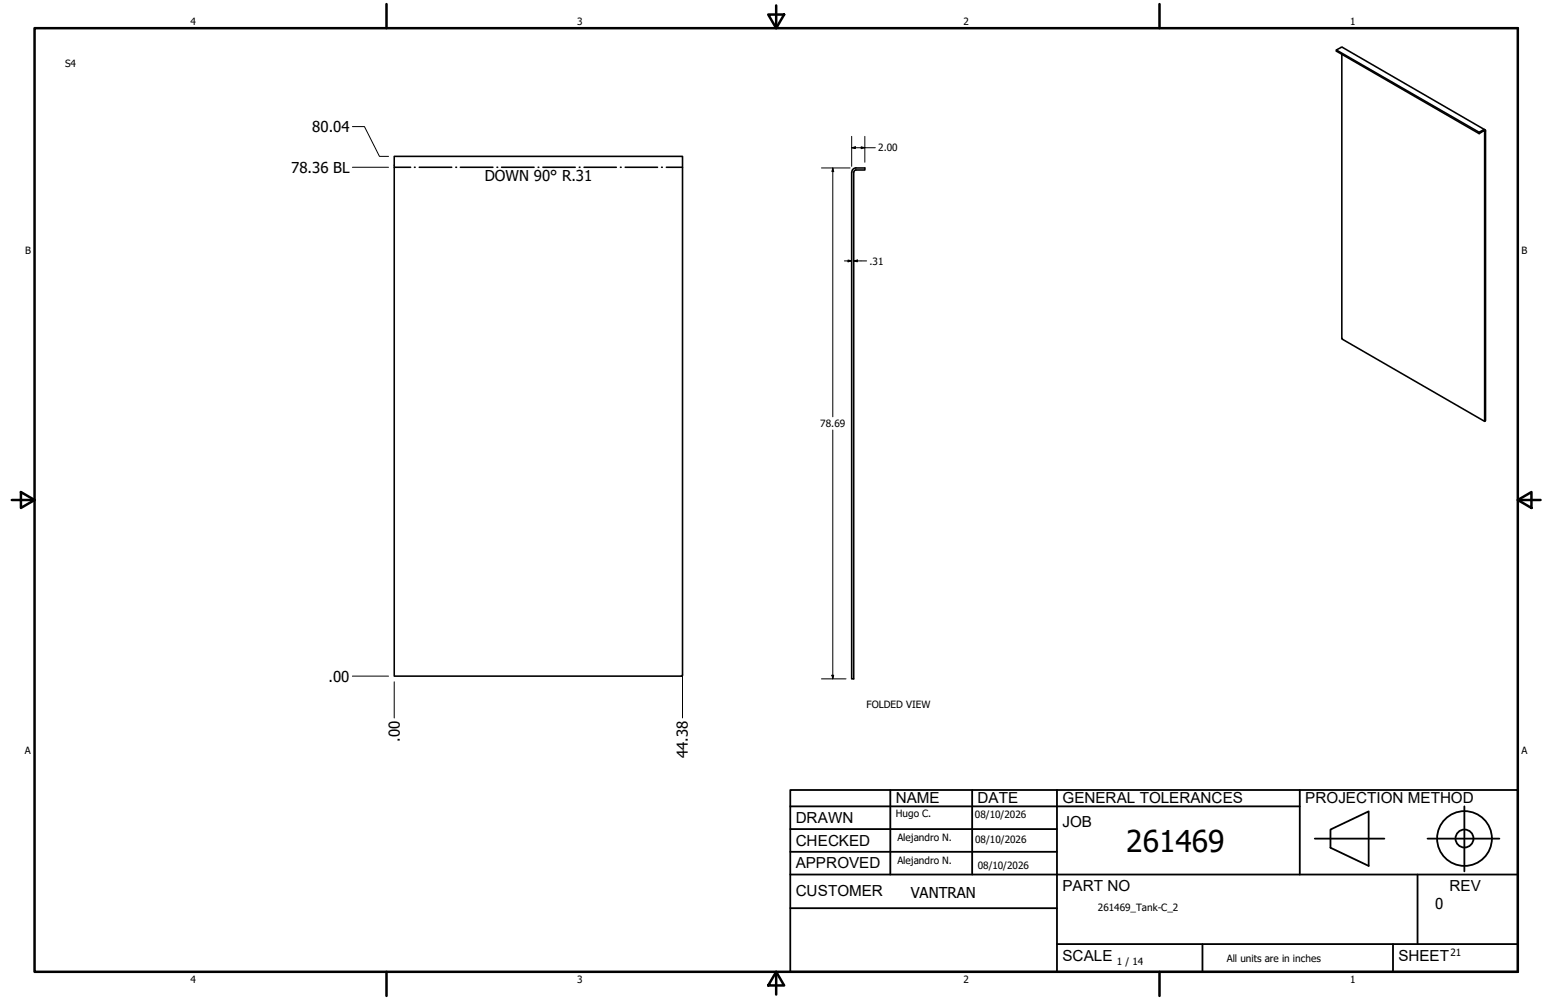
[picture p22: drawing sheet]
<svg xmlns="http://www.w3.org/2000/svg" width="432mm" height="279mm" viewBox="0 0 432 279" stroke-linecap="round" stroke-linejoin="round" font-family="sans-serif">
<defs><g id="words">
<text font-size="8.4" x="314.6" y="238.1">261469</text>
<g font-size="4.3">
<text x="250.2" y="224.2">NAME</text>
<text x="273" y="224.2">DATE</text>
<text x="296.7" y="224.3">GENERAL TOLERANCES</text>
<text x="364.6" y="224.3">PROJECTION METHOD</text>
<text x="222.2" y="229.9">DRAWN</text>
<text x="296.7" y="230.9">JOB</text>
<text x="222.2" y="236.3">CHECKED</text>
<text x="222.2" y="242.6">APPROVED</text>
<text x="222.2" y="250.3">CUSTOMER</text>
<text x="296.7" y="249">PART NO</text>
<text x="404.8" y="248.9">REV</text>
<text x="296.7" y="268.4">SCALE</text>
<text x="390.6" y="268.4">SHEET</text>
</g>
<g font-size="4.2">
<text x="87.2" y="36.9">80.04</text>
<text x="81.3" y="48.3">78.36 BL</text>
<text x="135.4" y="50.7">DOWN 90° R.31</text>
<text x="91.8" y="190.4">.00</text>
<text x="111.6" y="207.3" transform="rotate(-90 111.6 207.3)">.00</text>
<text x="192.2" y="211.8" transform="rotate(-90 192.2 211.8)">44.38</text>
<text x="254.4" y="250.8">VANTRAN</text>
<text x="400.9" y="254">0</text>
</g>
<g font-size="2.8">
<text x="53.2" y="6.9">4</text>
<text x="161.2" y="6.9">3</text>
<text x="269.1" y="6.9">2</text>
<text x="377.1" y="6.9">1</text>
<text x="18.2" y="18.7">S4</text>
<text x="245.3" y="42.3">2.00</text>
<text x="7" y="70.9">B</text>
<text x="424.9" y="70.9">B</text>
<text x="242.8" y="73.9">.31</text>
<text x="229.1" y="119.3">78.69</text>
<text x="242" y="197.9">FOLDED VIEW</text>
<text x="6.9" y="210.6">A</text>
<text x="424.9" y="210.6">A</text>
<text x="250.2" y="228.3">Hugo C.</text>
<text x="272.3" y="228.4">08/10/2026</text>
<text x="250.6" y="234.9">Alejandro N.</text>
<text x="272.4" y="235.6">08/10/2026</text>
<text x="250.6" y="241.5">Alejandro N.</text>
<text x="273.1" y="242.8">08/10/2026</text>
<text x="306.6" y="254.5">261469_Tank-C_2</text>
<text x="312" y="269.7">1 / 14</text>
<text x="342.6" y="268.7">All units are in inches</text>
<text x="405.1" y="267.1">21</text>
<text x="53.2" y="274.6">4</text>
<text x="161.2" y="274.6">3</text>
<text x="269.1" y="274.6">2</text>
<text x="377.1" y="274.6">1</text>
</g>
</g></defs>
<!-- layer: GIGA_BendDown -->
<g fill="none" stroke="#000" stroke-width=".44">
<path d="M110.1 46.7h4.6M115.8 46.7h.2M117.1 46.7h9.1M127.3 46.7h.2M128.6 46.7h9.1M138.8 46.7h.2M140.1 46.7h9.1M150.3 46.7h.2M151.6 46.7h9.1M161.8 46.7h.2M163.1 46.7h9M173.3 46.7h.2"/>
<path d="M174.6 46.7h9M184.8 46.7h.2M186.1 46.7h4.5"/>
</g>
<!-- layer: Visible (ANSI) -->
<path d="M373.3 14l39.8 23M374.8 15.2v79.4l39.9 23.1M413.1 37l1.4-.8 .4 .2v81.1l-.2 .2v-81l-.4-.1-1.2 .7zM414.7 36.3l-39.8-23.1-1.6 .8v.3l39.8 23M237.9 48.1v141.6h.5v-141.6M237.9 48a1.11 1.11 0 0 1 1.1-1.1h2.6v.6h-2.6l-.4 .3-.1 .2M190.6 188.6v-144.9h-80.5v145.2h80.2M190.6 188.6l-.3 .3" fill="none" stroke="#000" stroke-width=".44"/>
<!-- layer: Borde (ANSI) -->
<g fill="none" stroke="#000" stroke-width=".7">
<path d="M9.7 7.9h414.2v263.6h-414.2zM107.9 1.1v6.8M214.6 4.1h4.4l-2.2 3.8zM216.8 1.5v6.4M323.8 1.1v6.8M3.3 139.7h6.4M5.8 137.5l3.9 2.2-3.9 2.2zM423.9 139.7l3.8-2.2v4.4zM423.9 139.7h6.4M107.9 271.5v6.8M216.8 271.5l2.2 3.8h-4.4zM216.8 271.5v6.4"/>
<path d="M323.8 271.5v6.8"/>
</g>
<!-- layer: Title (ANSI)-1 -->
<g fill="none" stroke="#000" stroke-width=".51">
<path d="M220.7 220.7h203.2v50.8h-203.2zM220.7 225.3h142.3M220.7 231.6h74.5M220.7 238h74.5M248.7 220.7v23.6M271.5 220.7v23.6M295.2 220.7v50.8M363 220.7v23.6M367.2 234.3h19.5M371.6 231.8l10.7-5.1v15.2l-10.7-5zM398.7 234.3h20.1M409 225.3v18.2"/>
<path d="M220.7 244.3h203.2M220.7 253.7h74.5M395.9 244.3v19.5M295.2 263.8h128.7M335.9 263.8v7.7M389.1 263.8v7.7"/>
<circle cx="409" cy="234.3" r="7.7"/>
<circle cx="409" cy="234.3" r="2.51"/>
</g>
<!-- layer: Cota (ANSI) -->
<g fill="none" stroke="#000" stroke-width=".28">
<path d="M98.4 35.4h3.4l4.2 8.3h2.5M237.9 38.1v8.4M241.6 38.1v7.2M98.4 46.7h10.1M190.6 47.8v152.8M229.4 46.9h8M232.6 46.9l.3 1h-.6zM232.6 46.9v69.6M237.9 41.3l1-.3v.5zM237.9 41.3h6.6M240.5 41l1.1 .3-1.1 .2zM235.8 72.9h2.1"/>
<path d="M236.9 72.6l1 .3-1 .3zM238.4 72.9l1.1-.3v.6zM238.4 72.9h3.7M232.6 120.1v69.6M98.4 188.9h10.1M110.1 190.5v10.1M229.4 189.7h6.9M232.3 188.7h.6l-.3 1z"/>
</g>
<path d="M232.6 46.9l.3 1h-.6zM237.9 41.3l1-.3v.5zM240.5 41l1.1 .3-1.1 .2zM236.9 72.6l1 .3-1 .3zM238.4 72.9l1.1-.3v.6zM232.3 188.7h.6l-.3 1z" fill="#000"/>
<use href="#words"/>
</svg>
